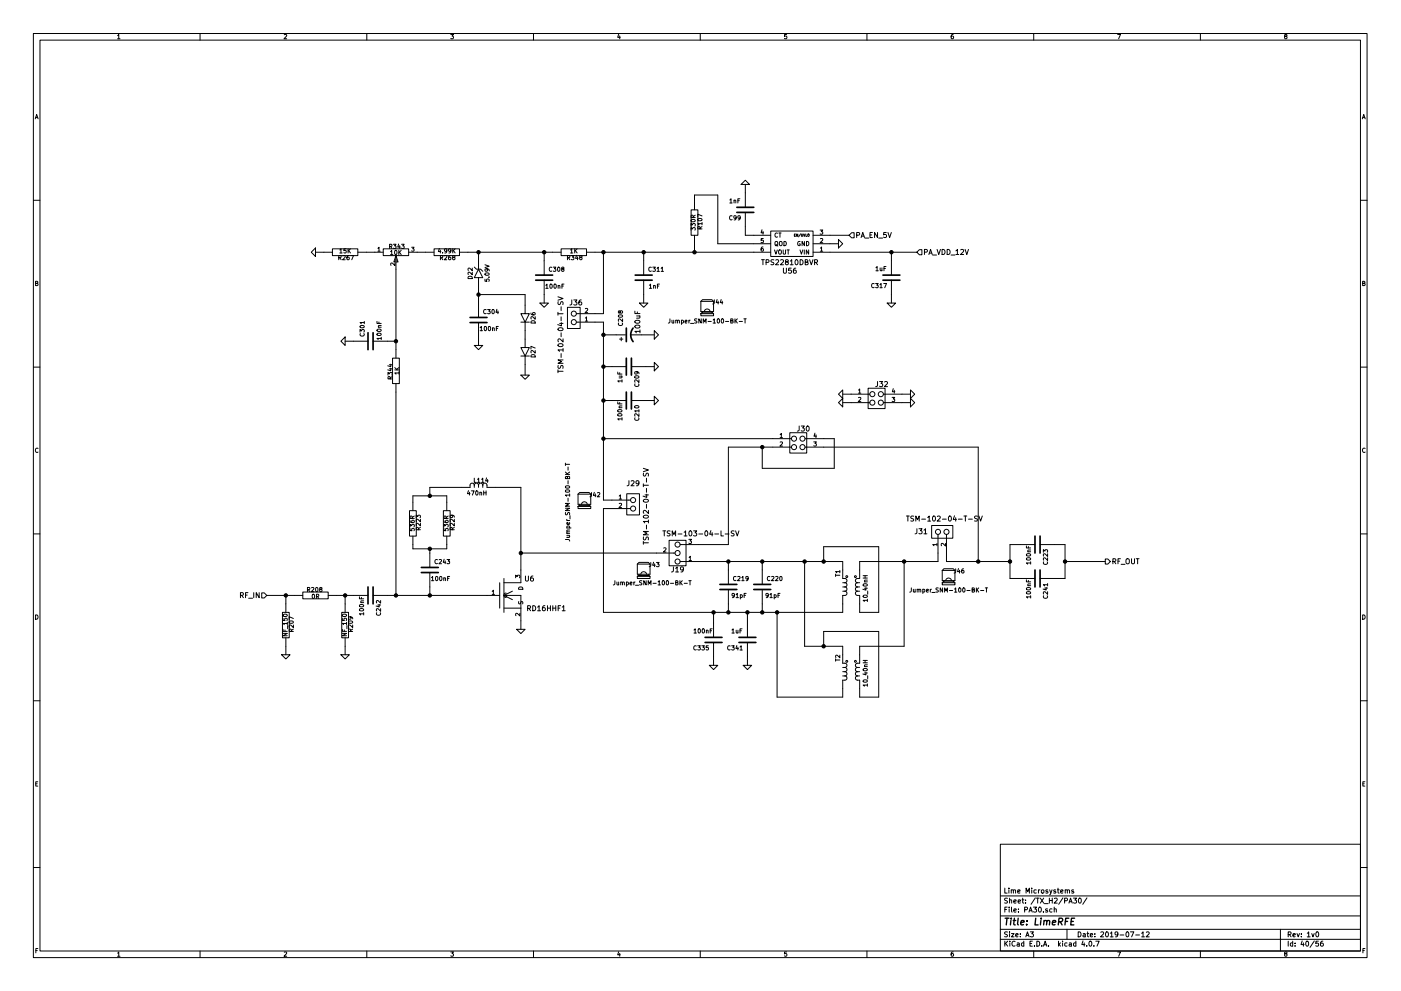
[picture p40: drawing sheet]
<svg xmlns="http://www.w3.org/2000/svg" width="420mm" height="297mm" viewBox="0 0 420 297" stroke-linecap="round" stroke-linejoin="round" font-family="sans-serif">
<g fill="none" stroke="#000" stroke-width=".3">
<path d="M10 10h400v277h-400zM12 12h396v273.1h-396zM35.3 10.7l.3-.4v1.3M35.3 11.6h.7M60 10v2M85.2 10.4l.5-.1 .3 .4-.8 .9h.8M110 10v2M135.2 10.3h.8l-.4 .5 .4 .3-.1 .4h-.7M160 10v2M185.5 10.2l-.3 1h.8M185.9 10.8v.8M210 10v2"/>
<path d="M235.9 10.3h-.6v.6h.6l.1 .5-.3 .2-.4-.1M260 10v2M285.9 10.3l-.6 .3-.1 .8 .3 .2 .4-.1v-.6l-.4-.1-.3 .3M310 10v2M335.2 10.3h.8l-.5 1.3M360 10v2M385.5 10.9l-.3-.3 .3-.3 .4 .1v.4a.5 .5 0 0 0-.5 .2 .5 .5 0 0 0 0 .5l.3 .1 .3-.2-.3-.5M10.6 35.6l.4-1.3 .4 1.3M10.7 35.2h.6M408.6 35.6l.4-1.3 .4 1.3M408.7 35.2h.6M218.9 59.9l.3-.3v1.2"/>
<path d="M220.1 60v.8M221.9 59.6h-.6v1.2M222.2 55.3l1.3-1.3 1.3 1.3zM223.5 55.3v6.8M10 60h2M93.3 75.6l1.3-1.3v2.6zM94.6 75.6h5.1M99.7 74.6h7.6v2h-7.6zM101.6 77.3l.6-.1 .1-.5-.7-.1v1.3M101.9 74.9l.4-.3v1.2M101.9 77.3l.4 .6M101.9 75.8h.7"/>
<path d="M102.8 76.7l.5-.1 .2 .3-.8 1h.8M103.8 74.6h-.6l-.1 .5h.7v.6h-.7M104.4 74.6v1.2M104.6 75.1l.5 .7M104.6 76.6l-.5 .3-.1 .7 .3 .3 .4-.2-.1-.6h-.3l-.3 .2M105.1 74.6l-.7 .7M105.2 76.6h.8l-.5 1.3M107.3 75.6h7.6M113.3 74.4l.4-.3v1.2M113.3 75.3h.7M114.9 74.6h7.7v2h-7.7zM116.8 73.9l.6-.1 .1-.5-.7-.1v1.3"/>
<path d="M117.1 75.4l.4-.4v1.3M117.1 76.3h.7M117.1 73.9l.5 .6M118 73.2h.8l-.5 .5 .4 .1v.6h-.7M118.4 78.8v.8l-.9-.8-.3 .3 .1 .4M118.4 75.1l.2-.1a.61 .61 0 0 1 .5 .7 .61 .61 0 0 1-.6 .5zM118.7 76.6l.7 1.9h-1.3zM118.7 76.9v30.5M119.6 73.1l-.3 1h.7M119.6 75v1.3M119.8 75.6l.5 .7M119.9 73.6v.9"/>
<path d="M120.3 75l-.7 .8M120.4 73.2h.8l-.4 .5 .4 .1v.6h-.8M122.6 75.6h7.6M123.4 74.1h.8l-.4 .5 .3 .1v.5h-.7M130.2 74.6h7.6v2h-7.6zM131.7 74.5l-.2 .9h.7M132.1 75v.8M132.1 77.3l.6-.1v-.5l-.6-.1v1.3M132.4 77.3l.4 .6M132.7 75.7v.1M133.3 76.7l.5-.1 .2 .3-.8 1h.8M134 75.1l-.2 .2h-.4l-.1-.6 .5-.1 .2 .2v.7l-.6 .3"/>
<path d="M135.1 76.6l-.5 .3-.1 .7 .2 .3 .5-.2-.1-.6h-.4l-.2 .2M135.2 75.1l-.2 .2h-.4v-.6l.4-.1 .2 .2v.7l-.6 .3M135.8 74.6v1.2M136 77.1l-.3-.2 .3-.3 .4 .1v.3a.52 .52 0 0 0-.6 .2 .52 .52 0 0 0 0 .5h.6l-.2-.6M136 75.1l.5 .7M136.5 74.6l-.7 .7M137.8 75.6h30.5M143.5 75.6v5.1M145.4 79.4l1.3 .4-1.3 .4M163.2 75.6v6.9M168.3 74.6h7.6v2h-7.6zM170.2 77.3l.6-.1v-.5l-.6-.1v1.3"/>
<path d="M170.5 77.3l.4 .6M171.1 74.9l.3-.3v1.2M171.1 75.8h.7M171.3 76.6h.8l-.4 .5 .4 .1v.5h-.8M172.4 74.6v1.2M172.5 75.1l.6 .7M172.9 76.5l-.3 .9h.8M173.1 74.6l-.7 .7M173.2 77v.9M174.1 77.1l-.3-.2 .3-.3 .4 .1v.3a.52 .52 0 0 0-.6 .2 .52 .52 0 0 0 0 .5h.6l-.2-.6M175.9 75.6h55.2M181 75.6v18.4h-8.2"/>
<path d="M193 75.6v6.9M207.2 69v-.8l.5 .4 .1-.3h.6v.7M207.2 67.8v-.8l.5 .4 .1-.4h.6v.8M207.3 62.9h2v7.6h-2zM207.3 65.9a.76 .76 0 0 1 1.2 .3 .66 .66 0 0 1-.7 .3 .66 .66 0 0 1-.5-.6zM207.9 65.2l-.1-.6h-.5l-.1 .6h1.3M208.3 62.9v-4.4h7v14.6h15.8M208.3 70.5v5.1M208.5 64.5l-.6 .4M209.3 65.6a.76 .76 0 0 1 1.2 .3 .66 .66 0 0 1-.7 .3 .66 .66 0 0 1-.5-.6zM209.9 68.6v-.6h-.5l-.1 .6h1.2M210.5 67h-1.2l.3 .4"/>
<path d="M210.5 64.7l-1.2-.5v.8M210.5 67.9l-.6 .4M210.5 66.7v.7M218.9 60.8h.7M219.6 64.8a.56 .56 0 0 0-.8 .5 .56 .56 0 0 0 .8 .5M220.1 60.1h.5l.1 .7M220.8 65.2l-.3 .2h-.3l-.1-.6 .4-.1 .3 .2-.1 .7-.5 .3M221.3 60.2h.4M222 65.2l-.2 .2h-.4l-.1-.6 .5-.1 .2 .2-.1 .7-.5 .3M223.5 63.7v6.8h7.6M228.4 77.8h.8M228.5 68.9l-.3 .9h.8"/>
<path d="M228.8 77.8v1.6M228.8 74l-.5 .3-.1 .7 .3 .3 .4-.1-.1-.6-.3-.1-.3 .2M228.8 69.4v.8M228.9 71.5h-.6l-.1 .6h.7v.5h-.7M229.7 78.6h.8l.1-.6-.9-.2v1.6M231.1 69.3h12.7v7.6h-12.7zM232.1 77.9l-.8 .1a.63 .63 0 0 0 .7 .8l-.1 .5h-.7M232.3 74.9l.4 1.3 .4-1.3M232.5 72.6l.2-.2 .5 .2v.6l-.3 .4-.4-.2zM232.6 73.3l.7 .4M232.6 78l.6-.2 .3 .5-.9 1.1h.9M233.2 69.9a.56 .56 0 0 0-.8 .6 .56 .56 0 0 0 .8 .5"/>
<path d="M233.6 75.1l.2-.2 .5 .2v.7l-.3 .4-.4-.2zM233.6 69.8h.7M233.8 72.6l.2-.2 .5 .2 .1 .6-.3 .4-.5-.2zM233.9 69.8v1.3M234.1 78l.6-.2 .3 .5-1 1.1h1M234.9 74.9v1l.2 .3 .5-.3v-1M235.1 72.4a.64 .64 0 0 1 .7 .6 .64 .64 0 0 1-.7 .6zM235.8 78.5l-.3-.3 .1-.2 .7-.1v.4l-.8 .5 .3 .6 .6-.3-.3-.6M236 74.9h.7M236.4 74.9v1.3M237 78.3l.4-.5v1.6M237 79.4h.9"/>
<path d="M238.2 70.5h.3M238.6 70.1h-.4v.8h.4M238.6 78l.2-.2a.74 .74 0 0 1 .6 .8 .74 .74 0 0 1-.7 .7l-.3-.5zM239.3 70.1v.8l-.4-.8v.8M239.9 74.9l.4 1.3 .5-1.3M239.9 72.4a.57 .57 0 0 0-.7 .6 .57 .57 0 0 0 .8 .5v-.4h-.2M240 77.8a.77 .77 0 0 1 .8 .8 .77 .77 0 0 1-.8 .8zM240.1 70.1l-.6 .9M240.3 70.1l.2 .8 .2-.2v-.6M241 70.1l.2 .8 .2-.8M241.2 74.9v1.3M241.2 72.4v1.2l-.7-1.2v1.2"/>
<path d="M241.5 78.6l.6-.1 .1-.5-.7-.2v1.6h.6l.3-.5-.4-.3M241.7 70.1v.8h.3M241.9 72.4a.64 .64 0 0 1 .7 .6 .64 .64 0 0 1-.7 .6zM242.5 74.9v1.3l-.7-1.3v1.3M242.8 77.8l.5 1.6 .5-1.6M243.8 75.6h31.2M243.8 73.1h7.7M243.8 70.5h10.8M244.3 78.6h.7l.1-.6-.8-.2v1.6M244.7 78.6l.5 .8M245.9 68.9h.8l-.4 .5 .4 .1v.6h-.8M246 74.4l.4-.4v1.3"/>
<path d="M246 71.6l.5-.1 .2 .3-.8 1h.8M246 75.3h.7M251.5 71.8l1.2 1.3-1.2 1.2zM255.4 69.8h.8v1.5h-.8l-.8-.8zM256.9 70.5l.8-.1v-.6l-.8-.1v1.5M258.2 71.2l.5-1.5 .6 1.5M258.4 70.8h.7M259.4 71.4h1.2M260.9 70.4h.5M261.6 69.7h-.7v1.5h.7M263.2 69.7v1.5l-.9-1.5v1.5M263.5 71.4h1.2"/>
<path d="M265.7 79.9h-.6v1.3M265.8 69.7h-.8v.7l.7-.1 .2 .6-.3 .3-.6-.1M266.3 69.7l.5 1.5 .5-1.5M267.3 75.6v6.9M275 75.6l.7-.8h.8v1.6h-.8zM277.2 75.6l.8-.1 .1-.6-.9-.1v1.5M278.6 76.3l.5-1.5 .5 1.5M278.7 75.9h.7M279.7 76.4h1.2M281 74.8l.5 1.5 .5-1.5M282.5 74.8a.77 .77 0 0 1 .9 .7 .77 .77 0 0 1-.9 .8zM284 74.8a.77 .77 0 0 1 .9 .7 .77 .77 0 0 1-.9 .8z"/>
<path d="M285.2 76.4h1.2M286.7 75.2l.4-.4v1.5M286.7 76.3h.9M288.1 74.9l.6-.1 .3 .4-.9 1.1h.9M289.4 74.8l.5 1.5 .5-1.5M408 60h2M10.7 84.9l.5-.1 .1-.4-.6-.1v1.3h.5l.2-.4-.3-.3M108 99.6v-.8l.5 .4 .1-.4h.5v.8M108 97.7a.76 .76 0 0 1 1.2 .3 .66 .66 0 0 1-.7 .3 .66 .66 0 0 1-.5-.6zM108.1 100a.56 .56 0 0 0 .5 .8 .56 .56 0 0 0 .5-.8M109.2 96.7h-1.2l.3 .3M109.2 96.3v.7"/>
<path d="M113.1 96.3v.6h1.2M113.1 98.8a.76 .76 0 0 1 1.2 .3 .66 .66 0 0 1-.7 .3 .66 .66 0 0 1-.5-.6zM113.5 98.1h.8M113.6 96.5v.4M114.3 97.5l-.8 .1 .1 .5M140.4 83a.69 .69 0 0 1 .8-.2 .69 .69 0 0 1 .4 .7h-1.2zM141.6 81.6v.8l-.9-.8-.3 .2 .1 .5M141.6 80.4v.7l-.9-.7-.3 .2 .1 .5M142.2 80l.7 .7h.6M143.5 80.7h.6l.7 .6M143.5 80.7l1.3 2.5h-2.6zM143.5 83.2v12"/>
<path d="M143.5 96.7v6.8M143.5 88.3h14v5.7M144 98.2l.3-.3v1.2M144 99.1h.7M145.3 98l.2-.1a.61 .61 0 0 1 .5 .6 .61 .61 0 0 1-.6 .5zM145.4 83.7v.6h.6v-.6h.6v.6M145.5 82a.76 .76 0 0 1 1.2 .2 .66 .66 0 0 1-.7 .3 .66 .66 0 0 1-.5-.5zM145.8 92.9a.56 .56 0 0 0-.8 .5 .56 .56 0 0 0 .8 .5M146 80.6l.2 .2v.4h-.7l-.1-.4 .3-.2h.7l.3 .6M146.2 92.8h.8l-.4 .5 .4 .1v.5h-.8M146.5 98l.2-.1a.61 .61 0 0 1 .5 .6 .61 .61 0 0 1-.6 .5zM146.6 83.1h.1"/>
<path d="M147.6 92.9l.2-.1a.61 .61 0 0 1 .5 .6 .61 .61 0 0 1-.6 .6zM147.7 98.4l.5-.1v.8M147.7 98.3v.8M148.8 98.4h.5M149 92.7l-.3 .9h.8M149.3 93.2v.8M149.5 97.9h-.7v1.2M156.2 96.6h1.3zM156.2 94h2.5l-1.2 2.6zM157.5 96.6h1.2zM157.5 96.6v7.6M159.2 93.8l.3 .5 .7 .1 .3-.2-.1-.5-.6 .1-.1 .4 .2 .2"/>
<path d="M159.3 96.4a.69 .69 0 0 1 .8-.2 .69 .69 0 0 1 .4 .6h-1.3zM160.5 94.9v.8l-.9-.8-.4 .2 .1 .5M161.9 90.8h2.6l-1.3 1.3zM163.2 84v6.8M163.7 85.5l.3-.3v1.2M163.7 86.4h.7M165 85.3l.2-.1a.61 .61 0 0 1 .4 .6 .61 .61 0 0 1-.5 .5zM165.5 80.2a.56 .56 0 0 0-.8 .5 .56 .56 0 0 0 .8 .5M165.9 80.1h.8l-.4 .5 .3 .1v.5h-.7M166.2 85.3l.2-.1a.61 .61 0 0 1 .5 .6 .61 .61 0 0 1-.6 .5zM167.3 80.2l.2-.1a.61 .61 0 0 1 .5 .6 .61 .61 0 0 1-.6 .6zM167.3 89l1.6 .5-1.6 .5"/>
<path d="M167.3 94h1.6M167.3 93.6v.9M167.4 85.7l.5-.1v.8M167.4 85.6v.8M167.4 98.5a.73 .73 0 0 1 .9-.4 .73 .73 0 0 1 .5 .8 .74 .74 0 0 1-.9 .3 .74 .74 0 0 1-.5-.7zM167.4 90.4l.1 .8a.63 .63 0 0 0 .8-.7l.5 .1v.7M167.8 96.9h1.1M168.3 91.9v1.2M168.3 95v1.2M168.3 99.8v1.1M168.4 96.7v1l-1.1-.4M168.5 85.7h.5"/>
<path d="M168.7 80.6l-.3-.2 .3-.3 .4 .1v.3a.52 .52 0 0 0-.6 .1 .52 .52 0 0 0 0 .6h.6l-.2-.6M169.1 85.2h-.6v1.2M170.2 92.1h3.8v6.4h-3.8zM171.5 89.9l-.1 1.3-.5 .2M172.1 89.9h.9l-.5 .6 .5 .3-.1 .5-.2 .1-.6-.1M172.8 96.6h8.2v53.3h8.1M174.3 89.9l-.6 .4-.1 .8 .3 .3 .5-.1-.1-.7-.4-.1-.3 .3M175.5 95.3l.4-.3v1.3M175.5 92.5l.5-.1 .3 .4-.8 .9h.8M175.5 96.3h.8M185.5 94.6a.76 .76 0 0 1 1.2 .2 .66 .66 0 0 1-.7 .3 .66 .66 0 0 1-.5-.5zM185.5 96.8a.56 .56 0 0 0 .6 .8 .56 .56 0 0 0 .5-.8"/>
<path d="M186 93.4l.6-.2v.6a.52 .52 0 0 1-.6 0 .52 .52 0 0 1-.1-.6h-.4l-.1 .4 .3 .3 .3-.3M186.7 95.6v.8l-.9-.8-.4 .2 .1 .5M190.4 93.3v.7h1.5M190.5 97.7a.73 .73 0 0 1 .8-.4 .73 .73 0 0 1 .5 .8 .74 .74 0 0 1-.8 .3 .74 .74 0 0 1-.5-.7zM190.5 96.2a.73 .73 0 0 1 .8-.3 .73 .73 0 0 1 .5 .8 .74 .74 0 0 1-.8 .3 .74 .74 0 0 1-.5-.8zM190.9 94.7h1M191.1 93.5v.5M191.8 90.8h2.5l-1.3 1.3zM191.8 94.7v.6l-.9 .1M191.9 99.3h-1.5l.4 .5M191.9 98.9v.9M193 84v6.8"/>
<path d="M194.7 85.5l.4-.3v1.2M194.7 86.4h.8M195.3 80.2a.56 .56 0 0 0-.7 .5 .56 .56 0 0 0 .7 .5M195.8 80.1h.7l-.4 .5 .4 .1v.5h-.7M196 85.7l.5-.1v.8M196 85.6v.8M196.2 99.1l1.3 1.3-1.3 1.2zM197.1 80.4l.3-.3v1.2M197.1 81.3h.7M197.2 85.7h.4M197.8 85.2h-.6v1.2M198.3 80.4l.3-.3v1.2"/>
<path d="M198.3 81.3h.7M200.9 95.6v1l-.5 .2M201.5 96l.1 .8 .5-.1M202.1 96v.8M202.7 96.1l.4-.1 .1 .8M202.7 96v.8M203.2 96.2l.5-.2 .1 .8M204.4 96h.3l.3 .2-.1 .6h-.5M204.4 96v1.2M205.5 96.4l.5-.1v-.3l-.5 .2v.6h.5M206.6 96v.8M207 96l-.4 .2"/>
<path d="M207.1 96.9h1M209 95.6h-.6v.4a.54 .54 0 0 1 .6 .7l-.7 .1M210.2 90.3h3.8v3.1h-3.8zM210.2 90.3l.5-.5h2.8l.5 .5M210.2 94h3.8v.7h-3.8zM210.3 95.6v1.2l-.7-1.2v1.2M210.6 93.6l-.4 .4M210.7 93.4l-.1 .4h3l-.1-.4M210.9 96.8v-1.2l.4 .9 .4-.9v1.2M211.2 93.4v-.1a.89 .89 0 0 1 .9-.7 .89 .89 0 0 1 .9 .8M212.3 96.4h1M213.6 93.6l.4 .4"/>
<path d="M213.9 95.9l.3-.3v1.2M213.9 96.8h.7M214.2 89.9v1l-.5 .2M215.1 89.8l-.3 .9h.7M215.2 95.7l.2-.1a.61 .61 0 0 1 .4 .6 .61 .61 0 0 1-.5 .6zM215.4 90.3v.8M216.3 89.8l-.3 .9h.8M216.4 95.7l.2-.1a.61 .61 0 0 1 .4 .6 .61 .61 0 0 1-.5 .6zM216.6 90.3v.8M217.6 96.4h.9M219.2 96.2l.6-.2v-.3l-.6-.1v1.2h.4l.3-.4-.3-.2M220.4 95.6v1.2"/>
<path d="M220.6 96.1l.5 .7M221.1 95.6l-.7 .7M221.7 96.4h1M223.1 95.6h.7M223.4 95.6v1.2M234.9 80.4v1.2l.4 .3 .5-.3v-1.2M237.3 80.4h-.7l-.1 .7 .7-.1 .2 .6-.3 .3-.6-.2M238.7 80.4l-.7 .3-.1 .9 .3 .3 .5-.2v-.7h-.5l-.3 .2M262.2 85.1a.56 .56 0 0 0-.8 .5 .56 .56 0 0 0 .8 .5M262.6 85h.8l-.5 .5 .4 .1v.5h-.7M262.7 80.2l.3-.3v1.3M262.7 81.2h.7"/>
<path d="M263.9 85.3l.3-.3v1.2M263.9 86.2h.7M264 80.3v.8l.5-.1M264.5 80.3v.9M265 85h.9l-.6 1.2M265.1 80.5h.4M266.1 90.8h2.5l-1.3 1.3zM267.3 84v6.8M408.7 84.9l.5-.1 .1-.4-.6-.1v1.3h.5l.2-.4-.3-.3M10 110h2M102.2 102.3l1.3-1.3v2.5zM103.5 102.3h6.9"/>
<path d="M111.9 102.3h6.8M113.1 100a.76 .76 0 0 1 1.2 .3 .66 .66 0 0 1-.7 .3 .66 .66 0 0 1-.5-.6zM114.3 101.4h-1.2l.3 .4M114.3 101.1v.7M116.4 112.4v-.8l.4 .5 .1-.4h.6v.7M116.8 110.6h.8M116.8 109.3h.8M117 113.6l-.1-.6-.4-.1-.1 .7h1.2M117.2 110.4v.7l-.9-.2M117.2 109.2v.7l-.9-.3M117.6 112.9l-.6 .4M117.7 107.4h2.1v7.6h-2.1z"/>
<path d="M118.4 110.9h1.3M118.4 110.2l.7 .7M118.7 115v63.5M119.7 111.8h-1.3l.3 .4M119.7 111.4v.8M119.7 110.2l-.8 .5M142.2 103.5h2.6l-1.3 1.3zM156.2 106.7h1.3zM156.2 112.4h2.5l-1.2 1.3zM156.2 104.2h2.5l-1.2 2.5zM157.5 106.7h1.2zM157.5 106.7v5.7"/>
<path d="M159.3 106.5a.69 .69 0 0 1 .8-.2 .69 .69 0 0 1 .4 .7h-1.3zM160.5 105.1v.8l-.9-.8-.4 .2 .1 .5M160.5 104.3l-1.3-.5v.8M167.3 110.9v.8M167.3 111.3h1.6M167.4 109.5l.1 .8a.63 .63 0 0 0 .8-.7l.5 .1v.7M167.4 103.2a.73 .73 0 0 1 .9-.3 .73 .73 0 0 1 .5 .8 .74 .74 0 0 1-.9 .3 .74 .74 0 0 1-.5-.8zM168.3 106v1.1M168.9 107.9h-1.6l1.1 .5-1.1 .5h1.6M168.9 104.9h-1.6l.5 .4M168.9 101.6v.9l-1.1-.9-.5 .3 .2 .5M168.9 104.5v.8"/>
<path d="M181 109.9h6.8M181 100.4h6.6M185.3 111.5v.6h1.2M185.7 112.7h.8M185.8 101.6h1M185.9 111.7v.4M186.3 101.1v1M186.4 112.7l.1 .5-.8 .1M186.5 114.2h-1.2l.3 .3M186.5 113.8v.7M189.1 100.4h7.1M189.4 109.9h6.8"/>
<path d="M190.4 112.8a.76 .76 0 0 1 1.2 .3 .66 .66 0 0 1-.7 .3 .66 .66 0 0 1-.5-.6zM190.4 115.1a.56 .56 0 0 0 .6 .7 .56 .56 0 0 0 .5-.7M190.9 111.4l.2 .2v.4l-.7 .1-.1-.5 .3-.2 .7 .1 .3 .5M191.6 113.9v.7l-.9-.7-.4 .2 .1 .5M196.2 108.6l1.3 1.3-1.3 1.3zM196.2 118.8l1.3 1.3-1.3 1.2zM251.5 118.1l1.2-1.2v2.5zM252.7 118.1h8.2M257.5 116.9l.3-.3v1.2M257.5 119.2l.4-.1 .3 .4-.8 .9h.8M257.5 117.8h.7M260.3 116.4h5.1v6.1h-5.1z"/>
<path d="M263.2 114.4l-.1 1.3-.5 .2M263.8 114.4h.9l-.5 .5 .5 .3-.1 .5-.2 .2-.6-.2M264.9 118.1h8.1M265.3 114.5l.6-.1 .3 .4-1 1.1h1M267.5 119.1h.8l-.4 .5 .4 .1v.6h-.8M267.9 116.5l-.3 .9h.8M268.2 117v.8M273 116.9l1.3 1.2-1.3 1.3zM273 119.4l1.3 1.3-1.3 1.3zM408 110h2M11.4 134.4a.58 .58 0 0 0-.8 .6 .58 .58 0 0 0 .8 .5M169.6 138.8v.7"/>
<path d="M169.6 139.2h1.2M170.4 140v.9M181 120.1h6.8M181 131.5h56.4M185.3 120.5v.6h1.2M185.3 124.2a.76 .76 0 0 1 1.2 .2 .66 .66 0 0 1-.7 .3 .66 .66 0 0 1-.5-.5zM185.3 122.9a.76 .76 0 0 1 1.2 .3 .66 .66 0 0 1-.7 .3 .66 .66 0 0 1-.5-.6zM185.7 122.2h.8M185.9 120.6v.5M186.5 125.6h-1.2l.3 .3M186.5 121.7h-.7v.5M186.5 125.2v.7"/>
<path d="M189.4 120.1h6.8M190.4 121.8a.76 .76 0 0 1 1.2 .2 .66 .66 0 0 1-.7 .3 .66 .66 0 0 1-.5-.5zM190.4 125.2a.56 .56 0 0 0 .6 .8 .56 .56 0 0 0 .5-.8M191.6 124v.8l-.9-.8-.4 .2 .1 .5M191.6 123.2h-1.3l.4 .3M191.6 122.8v.7M234 130.3l.3-.4v1.3M234 132.5l.4-.1 .3 .4-.8 .9h.8M234 131.2h.7M236.9 129.7h5v6.1h-5zM237.4 134h-19v29.2h-14.4M239.7 127.7l-.1 1.3-.5 .2"/>
<path d="M240.3 127.7h.9l-.5 .6 .5 .3-.1 .5-.2 .1-.6-.1M241.4 131.5h8.8v8.9h-21.6v-6.4M241.4 134h52v34.3M241.9 127.8l.3-.1a.74 .74 0 0 1 .5 .8 .74 .74 0 0 1-.7 .6l-.2-.5zM244 132.4h.8l-.4 .5 .4 .1v.6h-.8M244.4 129.8l-.3 .9h.8M244.7 130.3v.9M251.5 120.7l1.2-1.3v2.6zM252.7 120.7h8.2M264.9 120.7h8.1M409.4 134.4a.58 .58 0 0 0-.8 .6 .58 .58 0 0 0 .8 .5M122.8 153.1h2v7.6h-2z"/>
<path d="M123 158.4v.6l.6 .1v-.7h.5v.7M123 157.9v-.7l.5 .4 .1-.4h.5v.7M123 156.1l.3 .5 .7 .1 .3-.3-.2-.4-.6 .1v.3l.2 .3M123.6 155.4v-.6l-.5-.1-.1 .7h1.3M123.8 153.1v-4.5h10.2v4.5M124.3 154.7l-.7 .4M124.8 155.2v-.8l.5 .4 .1-.3h.6v.7M125.5 158.8l-.1-.6-.5-.1-.1 .7h1.3M126.1 156.9v.7l-.9-.7-.4 .2 .1 .5M126.1 155.6v.8l-.9-.8-.4 .3 .1 .4M126.1 158.1l-.6 .4M133 153.1h2v7.6h-2z"/>
<path d="M133.1 158.4v.6l.6 .1v-.7h.6v.7M133.1 157.9v-.7l.5 .4 .1-.4h.6v.7M133.1 156.1l.4 .5 .7 .1 .2-.3-.1-.4-.6 .1-.1 .3 .3 .3M133.8 155.4l-.1-.6-.5-.1-.1 .7h1.3M134.4 154.7l-.6 .4M135.5 154.4l.3 .2-.1 .4-.6 .1-.1-.5 .2-.2 .7 .1 .3 .5M135.6 158.8v-.6l-.5-.1-.1 .7h1.2M136.2 156.9v.7l-.9-.7-.3 .2 .1 .5M136.2 155.6v.8l-.9-.8-.3 .3 .1 .4M136.2 158.1l-.6 .4M140.5 147.1l-.3 .9h.8M140.8 147.5v.9"/>
<path d="M141.4 147.1h.8l-.5 1.3M142.2 145.5l-.1-.5-.6-.2-.5 .4v.9h-12.1v2.5M142.2 145.5l.2-.5 .4-.2 .5 .2 .2 .5M142.2 143.3v1.3h.6M142.2 145.5v.6M142.7 147.2l.2-.1a.61 .61 0 0 1 .5 .7 .61 .61 0 0 1-.6 .5zM143.2 143.7l.4-.4v1.3M143.2 144.6h.7M143.5 145.5l.2-.5 .3-.2 .6 .2 .2 .5M143.5 145.5v.6M143.9 147.7l.5-.1v.8M143.9 147.5v.9"/>
<path d="M144.4 143.7l.4-.4v1.3M144.4 144.6h.7M144.8 145.5l.2-.5 .5-.2 .5 .4v.9h10.2v28.6h-5.1M144.8 145.5v.6M145.1 147.1v1.3M145.1 147.7h.7M145.8 147.1v1.3M145.9 143.2l-.3 1h.8M146.2 143.7v.9M169.6 152.3h1.2l-1.2 .7h1.2M169.6 142.2h1.2M169.6 141.5l.7 .7"/>
<path d="M169.6 153.6v.6l.5 .1a.54 .54 0 0 1 .6-.6l.1 .6M169.6 147a.76 .76 0 0 1 1.2 .3 .66 .66 0 0 1-.7 .3 .66 .66 0 0 1-.5-.6zM169.6 145.8a.76 .76 0 0 1 1.2 .2 .66 .66 0 0 1-.7 .3 .66 .66 0 0 1-.5-.5zM170 155.7l.2 .3M170 160h.8M170 158.3h1.2M170 156h.8M170.1 158.3l-.1-.4 .2-.3 .6 .2v.5M170.2 143l.2-.2 .4 .2v.5h-1.2l.1-.6h.4l.1 .6M170.4 144.1v.9M170.4 149.3v1M170.8 156.6v.4l-.2 .2-.5-.1v-.5h.2l.1 .6"/>
<path d="M170.8 159.4l-.7 .1v.5M170.8 158.9h-.7l.1 .5M170.8 150.9h-1.2l.9 .4-.9 .4h1.2M170.8 148.4h-1.2l.3 .4M170.8 148v.8M170.8 141.5l-.7 .5M170.9 154.6v.9M173.4 148.1h3.8v3.1h-3.8zM173.4 148.1l.5-.5h2.8l.5 .5M173.4 151.8h3.8v.6h-3.8zM173.7 151.4l-.3 .4M173.9 151.2l-.2 .3h3.1l-.2-.3"/>
<path d="M174.4 151.2v-.1a.89 .89 0 0 1 .9-.7 .89 .89 0 0 1 .8 .8M176.8 151.4l.4 .4M177.4 147.6l-.1 1.1-.4 .2M178.2 147.6l-.2 .9h.7M178.5 148v.9M179.2 147.7l.5-.1 .2 .4-.8 .9h.8M185.7 148.7l.4-.4v1.3M185.7 151l.5-.1 .2 .3-.8 .9h.8M185.7 149.6h.7M188 148h3.8v6.3h-3.8zM188.6 144.1v1.3l-.5 .2M189.1 152.4h-8.1v31.2h71.7v-5.1l.9-.1 .4-.5-.2-.5-.4-.2"/>
<path d="M189.3 144.2l.6-.1 .3 .4-1 1.1h1M191.6 144.7l-.3 .3-.6-.3 .1-.5 .5-.1a.96 .96 0 0 1-.1 1.5h-.3M192.9 140.4l1.6 .5-1.6 .5M192.9 145v.9M192.9 145.5h1.6M193 141.8l.1 .8a.63 .63 0 0 0 .8-.7l.5 .1v.7M193.1 154.6a.72 .72 0 0 1 .8-.3 .72 .72 0 0 1 .5 .8 .74 .74 0 0 1-.9 .3 .74 .74 0 0 1-.5-.8zM193.1 149.8a.72 .72 0 0 1 .8-.2 .72 .72 0 0 1 .5 .7 .74 .74 0 0 1-.9 .3 .74 .74 0 0 1-.5-.7zM193.4 148.3h1.1M193.9 143.3v1.2M193.9 146.4v1.2M193.9 151.2v1.1"/>
<path d="M193.9 157.4v1.2M194 148.1v1l-1.1-.4M194.5 159.3h-1.6l1.1 .5-1.1 .5h1.6M194.5 156.3h-1.6l.5 .5M194.5 153v.9l-1.1-.9-.5 .3 .2 .6M194.5 155.9v.9M198.8 159.1h.8M199.2 159.1v1.5M201 159.2l-.8 .1a.63 .63 0 0 0 .7 .8l-.1 .5h-.7M205.2 159.5l.4-.4v1.5M206.8 159.3l.2-.2a.74 .74 0 0 1 .5 .8 .74 .74 0 0 1-.7 .7l-.2-.5zM208 159.1h.9l-.5 .6 .5 .3v.5l-.3 .1-.6-.1"/>
<path d="M211.5 159.3l.3-.2a.74 .74 0 0 1 .5 .8 .74 .74 0 0 1-.7 .7l-.2-.5zM213.2 159l-.4 1.1h1M213.6 159.6v1M216.2 159.1v1.5h.8M220.2 159.2l-.8 .1a.63 .63 0 0 0 .7 .8l-.1 .5h-.7M220.6 159.1l.5 1.5 .5-1.5M271.8 154.7h.9M272.3 154.7v1.5M274 154.7l-.8 .1a.63 .63 0 0 0 .7 .8v.5h-.8M274.7 156.2v-1.5l.5 1.1 .5-1.1v1.5M275 158.5l-.1 1.3-.5 .2M275.6 158.5h.9l-.5 .6 .5 .2v.6l-.3 .1-.6-.1"/>
<path d="M276.4 155.6h1.2M277.1 158.9l.4-.4v1.5M278.2 155.1l.5-.4v1.5M278.2 156.2h.9M279.4 157.5h6.3v3.8h-6.3zM279.8 154.8l.2-.1a.74 .74 0 0 1 .6 .8 .74 .74 0 0 1-.7 .6l-.2-.5zM281.1 154.8l.6-.1 .3 .4-.9 1.1h.9M282.6 155.6h1.2M284.6 154.8l.2-.1a.74 .74 0 0 1 .6 .8 .74 .74 0 0 1-.7 .6l-.3-.5zM286.3 154.6l-.4 1.1h.9M286.6 155.2v1M287.4 155.6h1.2"/>
<path d="M289.1 154.7h.8M289.5 154.7v1.5M290.4 155.6h1.2M293.1 154.7l-.8 .1a.63 .63 0 0 0 .8 .8l-.1 .5h-.7M293.6 154.7l.5 1.5 .5-1.5M10 160h2M72.1 178.4h.7l.1-.6-.8-.2v1.6M72.5 178.4l.5 .8M73.6 178.4h.5M74.4 177.6h-.8v1.6M74.6 179.3h1.1M76.1 177.6v1.6"/>
<path d="M77.7 177.6v1.6l-.9-1.6v1.6M78.5 177.7h.7l.8 .8-.8 .7h-.7zM80 178.5h10.8M85.7 178.5v5.1M90.8 177.5h7.6v2h-7.6zM92.2 176.7h.6l.1-.5-.7-.1v1.3M92.5 176.7l.4 .7M93.4 176.2l.5-.1 .2 .3-.8 1h.8M93.7 178.2l.2-.1a.61 .61 0 0 1 .5 .7 .61 .61 0 0 1-.6 .5zM94.7 176.2l.2-.1a.61 .61 0 0 1 .5 .6 .61 .61 0 0 1-.6 .6zM94.9 178.8l.6-.1 .1-.5-.7-.1v1.3M95.2 178.8l.4 .6"/>
<path d="M96.1 176.6l-.2-.2 .2-.3 .4 .1v.3a.52 .52 0 0 0-.5 .2 .52 .52 0 0 0-.1 .5h.6l-.2-.6M98.4 178.5h12M103.5 178.5v5.1M107.8 178.9v.6h1.3M108.4 179.1v.4M111.9 178.5h38M114.1 180v.8l-.9-.8-.3 .2 .1 .5M123.8 160.7v3.8h10.2v-3.8M128.9 164.5v5.6M128.9 171.6v6.9M129.4 173.1l.3-.3v1.3M129.4 174.1h.7"/>
<path d="M130.7 172.9l.2-.1a.61 .61 0 0 1 .4 .6 .61 .61 0 0 1-.5 .6zM131.2 167.8a.56 .56 0 0 0-.8 .5 .56 .56 0 0 0 .8 .5M131.7 167.8l.5-.1 .2 .4-.8 .9h.8M131.9 172.9l.2-.1a.61 .61 0 0 1 .5 .6 .61 .61 0 0 1-.6 .6zM133.1 173.3h.5v.8M133.1 173.2v.9M133.2 167.6l-.3 .9h.8M133.5 168.1v.9M134.1 167.7h.7l-.4 .5 .4 .1v.5h-.7M134.2 173.4h.5M134.8 172.8h-.6v1.3M147.6 177.3l.4-.4v1.3"/>
<path d="M147.6 178.2h.7M149.9 174.7v7.6M151.1 178.5h5.1v10.1M151.1 178.5l2.6 1.2M151.1 173.4v10.2M151.8 177.8a.57 .57 0 0 0-.7 .6 .57 .57 0 0 0 .8 .5v-.4h-.2M153.7 177.2l-2.6 1.3M154.6 173.2v-.8l.5 .4 .1-.3h.6v.7M155.6 176.2a.69 .69 0 0 1 .8-.2 .69 .69 0 0 1 .4 .6h-1.3zM156.2 165.8h46.2M157.6 172.7v1.2l.3 .3 .6-.3v-1.2M159.8 172.7l-.6 .3-.1 .9 .3 .3 .5-.2-.1-.7-.4-.1-.3 .3"/>
<path d="M169.6 161.7l1 .1 .2 .4M170 160.6h.8M170.7 160.6l.1 .4-.8 .1M184.4 174.1v1l-.5 .2M185 174.5l.1 .7h.4M185.5 174.5v.8M186.2 174.6l.4-.1 .1 .8M186.2 174.5v.8M186.7 174.6l.5-.1v.8M187.9 174.5h.3l.3 .2-.2 .5h-.4M187.9 174.5v1.2M189 174.9l.5-.1v-.3l-.5 .1v.6h.5"/>
<path d="M190.1 174.5v.8M190.4 174.5l-.3 .2M190.6 175.4h.9M191.1 169.1h3.8v3h-3.8zM191.1 169.1l.5-.5h2.8l.5 .5M191.1 172.8h3.8v.6h-3.8zM191.5 172.4l-.4 .4M191.6 172.1l-.1 .4h3.1l-.2-.4M192.2 172.1a.89 .89 0 0 1 .9-.7 .89 .89 0 0 1 .8 .7M192.5 174.1h-.6l-.1 .4a.54 .54 0 0 1 .7 .7h-.7M192.9 162.3v.8M192.9 162.7h1.6"/>
<path d="M193 160.9l.1 .9a.63 .63 0 0 0 .8-.8l.5 .1v.7M193.8 174.1v1.2l-.7-1.2v1.2M194.4 175.3v-1.2l.4 .8 .4-.8v1.2M194.6 172.4l.3 .4M195.2 168.6l-.1 1.1-.4 .2M195.8 174.8h1M196 168.5l-.3 .9h.8M196.3 169v.9M196.9 168.6h.8l-.5 .5 .4 .1v.5h-.7M197.4 174.4l.3-.3v1.2M197.4 175.3h.7M198.7 174.2l.2-.1a.61 .61 0 0 1 .4 .6 .61 .61 0 0 1-.5 .5z"/>
<path d="M199 164.3l.5-.1 .2 .4-.7 .9h.7M199.9 174.2l.2-.1a.61 .61 0 0 1 .4 .6 .61 .61 0 0 1-.5 .5zM200.7 162h5v7.6h-5zM201.1 174.8h.9M201.6 160.6v-1.5l.5 1.1 .5-1.1v1.5M202 169.9l-.1 1.3-.5 .2M202.6 170.3l.5-.4v1.5M202.6 171.4h.9M202.6 174.6l.7-.1v-.3l-.7-.1v1.2h.5l.3-.4-.3-.3M203.4 160.1h1.1M203.9 174.1v1.2M204 168.3h48.7v5.1h.9l.4 .5-.2 .6-.4 .2"/>
<path d="M204.1 174.6l.5 .7M204.6 174.1l-.7 .7M205 170.6l-.4 .3-.5-.3v-.5l.5-.2a.96 .96 0 0 1-.1 1.5h-.3M205.2 160.6h.8M205.2 174.8h.9M206.6 161.7h.8l-.5 .4 .4 .1v.6h-.7M206.6 174.1h.7M206.7 167.1l.3-.4v1.3M206.7 168h.7M206.9 174.1v1.2M209.6 160.1h1.1M214.4 160.1h1.1"/>
<path d="M217.5 160.1h1.1M218.4 168.3v6.9M218.4 176.7v6.9M220.2 178.4l-.2 .2h-.4v-.6l.4-.1 .2 .2v.7l-.6 .3M220.7 172.9a.56 .56 0 0 0-.7 .5 .56 .56 0 0 0 .7 .5M220.8 178.2l.3-.3v1.2M220.8 179.1h.7M221.2 172.9l.5-.1 .2 .3-.7 1h.7M222 178.3h.4l.2 .2-.1 .6h-.5M222 178.3v1.2M222.5 173.1l.3-.3v1.3M222.5 174.1h.7"/>
<path d="M223.2 178.4h.4M223.8 177.9h-.6v1.2M224.4 173.3l-.2 .3-.4-.1-.1-.6 .5-.1 .2 .2-.1 .7-.5 .4M228.6 168.3v6.9M228.6 176.7v6.9M230.4 178.4l-.2 .2h-.4l-.1-.6 .5-.1 .2 .2v.7l-.6 .3M230.9 172.9a.56 .56 0 0 0-.8 .5 .56 .56 0 0 0 .8 .5M230.9 178.2l.4-.3v1.2M230.9 179.1h.7M231.4 172.9l.5-.1 .2 .3-.8 1h.8M232.2 178.3h.3l.3 .2-.1 .6h-.5M232.2 178.3v1.2"/>
<path d="M232.6 172.9l.5-.1 .2 .3-.8 1h.8M233.3 178.4h.5M233.9 172.9l.2-.1a.61 .61 0 0 1 .5 .6 .61 .61 0 0 1-.6 .6zM233.9 177.9h-.6v1.2M241.3 168.3v25.4h11.4v5.1h.9l.4 .5-.2 .6-.4 .2M247 168.3v-4.4h16.5v19.7h-5.7v-5.1l-.9-.1-.4-.5 .2-.5 .5-.2M250.6 172.1v.7M250.6 172.4h1.3M251.9 171.3h-1.3l.4 .4M251.9 171v.7M252.7 177.2h.7M252.7 175.9h.7"/>
<path d="M252.7 174.7h.7M253.4 175.9l.4 .2 .2 .4-.2 .5-.4 .2M253.4 174.7l.4 .1 .2 .4-.2 .6-.4 .1M257.2 175.9l-.5 .2-.2 .4 .2 .5 .5 .2M257.2 174.7l-.5 .1-.2 .4 .2 .6 .5 .1M257.2 177.2h.6M257.2 175.9h.6M257.2 174.7h.6M258.9 173.3h1.2M258.9 172.6h1.2M258.9 175.1a.76 .76 0 0 1 1.2 .3 .66 .66 0 0 1-.7 .3 .66 .66 0 0 1-.5-.6zM259 178.5a.69 .69 0 0 1 1.1 .3 .66 .66 0 0 1-.7 .3 .66 .66 0 0 1-.5-.6z"/>
<path d="M259.3 176.3h.8M259.3 174.4h.8M259.4 172.6v.7M259.7 176.1v.8l-.9-.3M260.1 179.9h-1.2l.3 .4M260.1 173.9h-.8l.1 .5M260.1 179.6v.7M260.2 177.2v.9M271.1 168.3v25.4h-13.3v5.1h-.9l-.4 .5 .2 .6 .5 .2M273.3 176.2v1.1l-.5 .2M273.9 176.6l.1 .8h.4M274.4 176.6v.9"/>
<path d="M275.1 176.7h.4l.1 .8M275.1 176.6v.9M275.6 176.8l.5-.1v.8M276.8 176.7l.3-.1 .3 .3-.2 .5h-.4M276.8 176.6v1.3M277.1 160h.9M277.9 177l.5-.1v-.2l-.5 .1v.6h.5M279 176.6v.9M279.3 176.6l-.3 .3M279.5 177.6h.9M281 163.2h-1.3l.4 .4M281 162.9v.7"/>
<path d="M281.3 160.2v8.1h-23.5v5.1h-.9l-.4 .5 .2 .6 .5 .2M281.4 176.3h-.6l-.1 .4a.54 .54 0 0 1 .7 .7h-.7M282.6 171h3.8v3h-3.8zM282.6 171l.5-.5h2.8l.5 .5M282.6 174.7h3.8v.6h-3.8zM282.7 176.2v1.3l-.7-1.3v1.3M283 174.3l-.4 .4M283.1 174l-.1 .4h3l-.1-.4M283.3 177.5v-1.3l.4 .9 .4-.9v1.3M283.5 162.9v.8l-.9-.8-.3 .2 .1 .5M283.6 174a.89 .89 0 0 1 .9-.7 .89 .89 0 0 1 .9 .7M283.8 160.2v8.1h19.1"/>
<path d="M284.7 177h1M286 174.3l.4 .4M286.3 176.6l.3-.4v1.3M286.3 177.5h.7M286.6 170.5v1.1l-.5 .2M287.5 170.4l-.3 .9h.7M287.6 176.3l.2-.1a.61 .61 0 0 1 .4 .7 .61 .61 0 0 1-.5 .5zM287.8 170.9v.9M288.8 176.3l.2-.1a.61 .61 0 0 1 .4 .7 .61 .61 0 0 1-.5 .5zM289 170.5l-.6 .3v.7l.2 .3 .5-.2-.1-.6h-.4l-.2 .2M290 177h.9M291.5 176.8l.7-.1v-.4l-.7-.1v1.3h.5l.3-.5-.3-.2"/>
<path d="M292.8 176.2v1.3M293 176.7l.5 .8M293.5 176.2l-.7 .7M294.1 177h.9M295.5 176.2h.7M295.8 176.2v1.3M307.8 163.6v.6h1.3M307.8 173.8v.6h1.3M307.9 167.3a.76 .76 0 0 1 1.2 .3 .66 .66 0 0 1-.7 .3 .66 .66 0 0 1-.5-.6zM307.9 166.1a.76 .76 0 0 1 1.2 .3 .66 .66 0 0 1-.7 .3 .66 .66 0 0 1-.5-.6zM307.9 177.5a.76 .76 0 0 1 1.2 .3 .66 .66 0 0 1-.7 .3 .66 .66 0 0 1-.5-.6zM307.9 176.3a.76 .76 0 0 1 1.2 .2 .66 .66 0 0 1-.7 .3 .66 .66 0 0 1-.5-.5z"/>
<path d="M308.2 165.4h.9M308.2 175.6h.9M308.4 163.8v.4M308.4 174v.4M309.1 168.7h-1.3l.4 .4M309.1 164.9h-.8l.1 .5M309.1 178.9h-1.3l.4 .4M309.1 175l-.8 .1 .1 .5M309.1 168.4v.7M309.1 178.5v.8M310.4 163.2h-7.5v10.2h7.5M311.9 163.2h7.5v10.2h-7.5"/>
<path d="M312.9 165.5v-.7l.5 .4 .1-.4h.5v.7M313 168.4a.56 .56 0 0 0 .5 .8 .56 .56 0 0 0 .5-.8M313 178.6a.56 .56 0 0 0 .5 .7 .56 .56 0 0 0 .5-.7M313.3 176.3h.9M313.7 176.1v.7l-.9-.2M314.2 167.2v.8l-.9-.8-.4 .2 .1 .5M314.2 166v.8l-.9-.8-.4 .2 .1 .5M314.2 177.4v.7l-.9-.7-.4 .2 .1 .5M314.2 175.3h-1.3l.4 .3M314.2 174.9v.7M319.4 168.3h12.1M331.5 167.5h.7l.8 .8-.8 .8h-.7z"/>
<path d="M333.8 168.3l.7-.1 .1-.6-.8-.1v1.5M334.1 168.3l.5 .7M335.3 168.2h.5M336 167.5h-.7v1.5M336.2 169.1h1.2M337.7 167.7l.3-.2 .6 .2-.1 1.2-.8-.1zM339.3 167.5v1.2l.3 .3 .6-.3v-1.2M340.7 167.5h.9M341.2 167.5v1.5M408 160h2M10.7 184.3a.65 .65 0 0 1 .7 .7 .65 .65 0 0 1-.7 .6zM84.5 196.3h2.5l-1.3 1.2z"/>
<path d="M84.7 183.6h2v7.6h-2zM84.9 189.9h1.3l-1.3 .7h1.3M84.9 188.6v.6h1.3M84.9 185.4v.6h.6v-.6h.5v.6M84.9 184.3a.76 .76 0 0 1 1.3 .2 .66 .66 0 0 1-.7 .3 .66 .66 0 0 1-.6-.5zM85.5 188.8v.4M85.7 191.2v5.1M86.2 186.9h-1.3l.3 .3M86.2 186.5v.7M86.3 187.5v1M86.8 186.3a.76 .76 0 0 1 1.2 .2 .66 .66 0 0 1-.7 .4 .66 .66 0 0 1-.5-.6zM87.4 189.3l-.1-.6-.5-.1-.1 .7h1.3"/>
<path d="M88 187.3v.8l-.9-.8-.4 .3 .1 .4M88 185.4l-1.3-.6v.9M88 188.6l-.6 .4M102.2 196.3h2.6l-1.3 1.2zM102.5 183.6h2v7.6h-2zM102.7 189.9h1.2l-1.2 .7h1.2M102.7 188.6v.6h1.2M102.7 185.4v.6h.6v-.6h.5v.6M102.7 184.3a.76 .76 0 0 1 1.2 .2 .66 .66 0 0 1-.7 .3 .66 .66 0 0 1-.5-.5zM103.3 188.8v.4M103.5 191.2v5.1M103.9 186.9h-1.2l.3 .3"/>
<path d="M103.9 186.5v.7M104 187.5v1M104.5 186.3a.76 .76 0 0 1 1.3 .2 .66 .66 0 0 1-.7 .4 .66 .66 0 0 1-.6-.6zM105 184.9l.3 .2-.1 .4-.6 .1-.1-.5 .2-.2h.8l.3 .6M105.2 189.3l-.1-.6-.5-.1-.1 .7h1.3M105.8 187.3v.8l-.9-.8-.4 .3 .1 .4M105.8 188.6l-.6 .4M107.8 182.6a.76 .76 0 0 1 1.3 .2 .66 .66 0 0 1-.7 .3 .66 .66 0 0 1-.6-.5zM107.8 181.4a.76 .76 0 0 1 1.3 .2 .66 .66 0 0 1-.7 .3 .66 .66 0 0 1-.6-.5zM108.2 180.6h.9M109.1 184h-1.3l.4 .3M109.1 180.1h-.8v.5"/>
<path d="M109.1 183.6v.7M113 183.7a.56 .56 0 0 0 .5 .7 .56 .56 0 0 0 .5-.7M113.3 181.3h.8M113.7 181.2v.7l-.9-.3M114.1 182.4v.8l-.9-.8-.3 .3 .1 .4M151.1 182.3h5.1M154.9 188.6h2.6l-1.3 1.3zM155.6 180.3v.6l.4 .1a.54 .54 0 0 1 .7-.6v.6M155.9 183.8v.8l-.9-.8-.4 .3 .1 .4M158.2 182.4l.8-.1 .1-.6-.9-.2v1.6M158.6 182.4l.5 .7M159.8 181.5a.77 .77 0 0 1 .9 .8 .77 .77 0 0 1-.9 .8z"/>
<path d="M161.2 182l.5-.5v1.6M161.2 183.1h.9M163.4 181.5l-.7 .4v.9l.3 .3 .5-.2-.1-.7-.4-.1-.3 .3M164.2 182.3h.9M164.2 181.5v1.6M165.1 181.5v1.6M165.8 182.3h.9M165.8 181.5v1.6M166.7 181.5v1.6M167.4 182.3h.5M168.1 181.5h-.7v1.6M168.6 182l.5-.5v1.6"/>
<path d="M168.6 183.1h.9M208.1 188.8l.4-.3v1.2M208.1 189.7h.7M208.8 193.7a.56 .56 0 0 0-.8 .5 .56 .56 0 0 0 .8 .5M209.2 193.6h.8l-.4 .4 .4 .1v.6h-.8M209.4 188.6l.2-.1a.61 .61 0 0 1 .5 .6 .61 .61 0 0 1-.6 .6zM210.5 193.6h.8l-.5 .4 .4 .1v.6h-.7M210.7 188.6l.1-.1a.61 .61 0 0 1 .5 .6 .61 .61 0 0 1-.6 .6zM211.8 189h.5l.1 .7M211.8 188.9v.8M212.4 193.6h-.6v.5h.6v.6h-.6M212.7 199.4h2.6l-1.3 1.3z"/>
<path d="M213 189.1h.4M213.6 188.5h-.6v1.2M214 183.6v7.4M214 192.6v6.8M219 193.7a.56 .56 0 0 0-.8 .5 .56 .56 0 0 0 .8 .5M219.4 193.6h.8l-.4 .4 .3 .1v.6h-.7M219.5 188.8l.4-.3v1.2M219.5 189.7h.7M220.8 188.9v.8l.5-.1M221 193.5l-.3 .9h.8M221.3 194v.8M221.3 188.9v.8"/>
<path d="M221.9 193.9l.4-.3v1.2M221.9 194.8h.7M221.9 189.1h.5M222.5 188.5h-.6v1.2M222.9 199.4h2.5l-1.2 1.3zM224.2 183.6v7.4M224.2 192.6v6.8M233 183.6v25.4h19.7v-5.1l.9-.1 .4-.5-.2-.5-.4-.2M247 193.7v-4.4h16.5v19.7h-5.7v-5.1l-.9-.1-.4-.5 .2-.5 .5-.2M250.6 197.5v.7M250.6 197.8h1.3M251.9 196.4v.8l-.9-.8-.4 .2 .1 .5"/>
<path d="M258.9 198.7h1.2M258.9 198h1.2M259.3 199.8h.8M259.4 198v.7M260.1 199.3h-.8l.1 .5M408.7 184.3a.65 .65 0 0 1 .7 .7 .65 .65 0 0 1-.7 .6zM10 210h2M252.7 202.6h.7M252.7 201.3h.7M252.7 200.1h.7M253.4 201.3l.4 .2 .2 .4-.2 .5-.4 .2M253.4 200.1l.4 .1 .2 .4-.2 .6-.4 .1"/>
<path d="M257.2 201.3l-.5 .2-.2 .4 .2 .5 .5 .2M257.2 200.1l-.5 .1-.2 .4 .2 .6 .5 .1M257.2 202.6h.6M257.2 201.3h.6M257.2 200.1h.6M258.9 203.9a.76 .76 0 0 1 1.2 .3 .66 .66 0 0 1-.7 .3 .66 .66 0 0 1-.5-.6zM259 200.5a.69 .69 0 0 1 1.1 .3 .66 .66 0 0 1-.7 .3 .66 .66 0 0 1-.5-.6zM259.3 201.7h.8M259.7 201.5v.8l-.9-.3M260.1 205.3h-1.2l.3 .4M260.1 205v.7M260.2 202.6v.9"/>
<path d="M408 210h2M10.7 234.9h.5M11.3 234.3h-.6v1.3h.6M408.7 234.9h.4M409.3 234.3h-.6v1.3h.6M300 253h108v32.1h-108zM10 260h2M300 278.5h108M300 274.5h108M300 268.5h108M301.3 266.2v1.5h.8M301.3 272.6h.6"/>
<path d="M302.1 271.9h-.8v1.5M302.1 279.4l-.8 .1a.64 .64 0 0 0 .8 .7l-.1 .5h-.7M302.1 269.3l-.8 .1a.64 .64 0 0 0 .8 .7l-.1 .5h-.7M302.6 266.2v.2M302.6 266.7v1M302.6 271.9v.1M302.6 272.4v1M302.8 279.3v.2M302.8 269.8h.6v.9M302.8 269.2v1.5M302.8 279.8v1M303.3 266.8h.6v.9"/>
<path d="M303.3 266.7v1M303.3 279.8h.8l-.8 1h.8M303.4 271.9v1.3l.2 .2M303.9 266.9l.2-.2 .4 .1 .1 .9M304 270.2l.7-.1v-.3l-.4-.1-.3 .2 .1 .7h.6M304.1 272.9l.7-.1-.1-.3-.4-.1-.2 .2v.7h.6M305.2 267.2l.7-.1v-.3l-.5-.1-.2 .2 .1 .7h.6M305.3 270.2l.7-.1v-.3l-.4-.1-.3 .2 .1 .7h.6M305.4 273.3v.1M305.4 272.5v.1M306 279.9v.1M306.5 269.7h.6"/>
<path d="M306.7 269.2v1.3l.4 .2M307.3 272.7l.7-.1 .1-.6-.8-.1v1.5M307.6 270.6v.1M307.6 269.8v.1M307.7 267.7v-1.5l.5 1.1 .5-1.1v1.5M308.6 273.4l.5-1.5 .5 1.5M308.7 273h.7M309 279.3h.9l-.5 .6 .5 .1v.7h-.9M309.4 266.2v.2M309.4 266.7v1M309.9 271.9h1l-.5 .6 .4 .1v.7h-.9M310.5 269.1l-1.3 2"/>
<path d="M310.8 266.8l-.5-.1-.2 .3v.6h.7M310.8 269.2h.8M311.2 269.2v1.5M311.4 266.7v1M311.6 272l.2-.1a.72 .72 0 0 1 .5 .8 .72 .72 0 0 1-.6 .6l-.3-.5zM311.9 266.7l-.5 .3M312 269.2l1 1.5M312.4 266.8h.6v.8h-.6zM312.9 273.3v.1M313 269.2l-1 1.5M313.2 270.9h1.2M314.1 272.5l-.3-.1-.2 .2v.2l.5 .2v.3h-.5"/>
<path d="M314.2 266.8l-.3-.1-.3 .2 .1 .2 .5 .2v.3h-.6M314.7 269.2v1.5M314.7 269.9h.9M314.8 266.7l.3 1M315.5 272.5l-.4-.1-.3 .3 .1 .6h.6M315.5 266.7l-.7 1.5M315.6 269.2v1.5M316.2 272.5h.5l.1 .9M316.2 271.9v1.5M316.2 269.4l.6-.2 .3 .4-1 1.1h1M316.6 266.8l-.4-.1-.2 .2 .1 .2 .5 .2v.3h-.6M317.1 266.7h.6"/>
<path d="M317.3 266.2v1.3l.4 .2M318.1 267.2l.7-.1-.1-.3-.4-.1-.2 .2 .1 .7h.5M318.8 269.1l-1.3 2M319.3 270l.7-.1 .1-.5-.8-.2v1.5M319.5 266.8h.5l.1 .9M319.5 266.7v1M320 278.5v3M320.1 266.9l.2-.2 .4 .1 .1 .9M320.6 270.7l.5-1.5 .5 1.5M320.7 270.3h.7M321.9 269.2h1l-.5 .6 .4 .1v.7h-.9M322 266.8l-.4-.1-.2 .2 .1 .2 .5 .2v.3h-.6"/>
<path d="M323.3 279.3a.76 .76 0 0 1 .9 .8 .76 .76 0 0 1-.9 .7zM323.6 269.3l.2-.1a.72 .72 0 0 1 .5 .8 .72 .72 0 0 1-.7 .6l-.2-.5zM324.8 279.9h.6l.1 .9M326 279.8h.5M326 269.1l-1.3 2M326.2 279.3v1.3l.3 .2M328.3 279.9v.1M330.1 279.5l.6-.2 .3 .4-1 1.1h1M331.7 279.5l.2-.2a.72 .72 0 0 1 .5 .8 .72 .72 0 0 1-.6 .6l-.3-.5zM333 279.7l.4-.4v1.5M335.3 279.9l-.3 .3h-.5v-.7l.5-.2 .3 .3-.2 1.1-.6 .1M337.8 279.5l.2-.2a.72 .72 0 0 1 .6 .8 .72 .72 0 0 1-.7 .6l-.2-.5z"/>
<path d="M339 279.3h1l-.6 1.5M342.4 279.7l.4-.4v1.5M343.8 279.5l.6-.2 .3 .4-1 1.1h1M384 278.5v6.6M389 279.8l.3 1 .4-1M390.3 279.9v.1M392 279.7l.5-.4v1.5M393.4 279.8l.4 1 .3-1M394.8 279.5l.2-.2a.72 .72 0 0 1 .5 .8 .72 .72 0 0 1-.7 .6l-.2-.5zM408 260h2M10.7 284.9h.5M11.4 284.3h-.7v1.3"/>
<path d="M35.3 285.7l.3-.4v1.3M35.3 286.6h.7M60 285.1v1.9M85.2 285.4l.5-.1 .3 .4-.8 .9h.8M110 285.1v1.9M135.2 285.3h.8l-.4 .5 .4 .3-.1 .4h-.7M160 285.1v1.9M185.5 285.3l-.3 .9h.8M185.9 285.8v.8M210 285.1v1.9M235.9 285.3h-.6v.6h.6l.1 .5-.3 .2-.4-.1M260 285.1v1.9"/>
<path d="M285.9 285.3l-.6 .3-.1 .8 .3 .2 .4-.1v-.6l-.4-.1-.3 .3M300 281.5h108M301.3 282.1v1.5M301.5 282.7l.7 .9M302.2 282.1l-.9 .9M302.8 282.1v.2M302.8 282.6v1M304.4 282.3a.67 .67 0 0 0-.9 .6 .67 .67 0 0 0 .9 .6M304.6 280.3l.7-.1v-.3l-.4-.1-.3 .2 .1 .7h.6M305.1 282.7h.5l.1 .9M305.7 283l-.7 .2 .2 .4 .5-.1M306 280.7v.1"/>
<path d="M307 282.7l-.4-.1-.3 .3 .1 .6h.6M307 282.1v1.5M307.6 280.8l.5-1.5 .5 1.5M307.8 280.4h.7M308.9 282.8h.5M309.6 282.1h-.7v1.5h.7M310 285.1v1.9M310.2 283.5v.1M310.9 282.1a.76 .76 0 0 1 .9 .8 .76 .76 0 0 1-.9 .7zM312.4 283.5v.1M313 283.6l.4-1.5 .5 1.5M313.1 283.2h.7"/>
<path d="M314.5 283.5v.1M317.4 282.1v1.5M317.6 283l.4 .6M318 282.6l-.6 .6M318.7 282.1v.2M318.7 282.6v1M320 282.7l-.4-.1-.3 .3 .1 .6h.6M320.7 282.7h.6v.9M321.3 283l-.7 .2 .2 .4 .5-.1M322.7 282.7l-.5-.1-.3 .3 .1 .6h.7M322.7 282.1v1.5M324.8 282l-.4 1.1h1"/>
<path d="M325.1 282.6v1M325.5 280.2l-.7 .3 .2 .3 .5-.1M325.9 283.5v.1M326.7 282.3l.2-.2a.72 .72 0 0 1 .6 .8 .72 .72 0 0 1-.7 .6l-.2-.5zM327 280.3l.7-.1-.1-.3-.4-.1-.2 .2 .1 .7h.5M328.1 283.5v.1M328.3 280.7v.1M328.6 282.1h1l-.6 1.5M333 280.8h.8M335.2 285.3h.8l-.5 1.3M335.9 280.2h1.1M340.6 280.2h1.1"/>
<path d="M342.4 280.8h.8M360 285.1v1.9M385.5 285.9l-.3-.3 .3-.3 .4 .1v.4a.5 .5 0 0 0-.5 .2 .5 .5 0 0 0 0 .5l.3 .1 .3-.2-.3-.5M386.3 280.1l.7-.1 .1-.5-.8-.2v1.5M386.3 282.1v1.5M386.7 280.1l.5 .7M387.7 282.7l-.5-.1-.2 .3v.6h.7M387.7 282.1v1.5M387.8 280.3l.7-.1-.1-.3-.4-.1-.2 .2v.7h.6M388.4 283.5v.1M388.4 282.7v.1M390.3 280.7v.1"/>
<path d="M390.5 282l-.3 1.1h.9M390.9 282.6v1M391.7 282.3l.2-.2a.72 .72 0 0 1 .6 .8 .72 .72 0 0 1-.7 .6l-.2-.5zM392 280.8h.9M394.2 282l-1.3 2M395.4 282.1h-.7l-.1 .7 .7-.1 .1 .8h-.8M396.7 282.1l-.6 .4-.1 .8 .3 .3 .5-.1-.1-.8h-.4l-.3 .3M408.7 284.9h.5M409.3 284.3h-.6v1.3"/>
<circle cx="242.4" cy="70.5" r=".33"/>
<circle cx="172.1" cy="96.6" r=".76"/>
<circle cx="172.1" cy="94" r=".76"/>
<circle cx="261.6" cy="118.1" r=".76"/>
<circle cx="264.2" cy="118.1" r=".76"/>
<circle cx="238.1" cy="134" r=".76"/>
<circle cx="238.1" cy="131.5" r=".76"/>
<circle cx="240.7" cy="131.5" r=".76"/>
<circle cx="240.7" cy="134" r=".76"/>
<circle cx="261.6" cy="120.7" r=".76"/>
<circle cx="264.2" cy="120.7" r=".76"/>
<circle cx="189.9" cy="149.9" r=".76"/>
<circle cx="189.9" cy="152.4" r=".76"/>
<circle cx="281.3" cy="159.4" r=".76"/>
<circle cx="283.8" cy="159.4" r=".76"/>
<circle cx="203.2" cy="163.2" r=".76"/>
<circle cx="203.2" cy="168.3" r=".76"/>
<circle cx="203.2" cy="165.8" r=".76"/>
<circle cx="253.9" cy="172.8" r=".28"/>
<circle cx="256.5" cy="172.8" r=".28"/>
<circle cx="253.9" cy="198.2" r=".28"/>
<circle cx="256.5" cy="198.2" r=".28"/>
</g>
<g fill="none" stroke="#000" stroke-width=".41">
<path d="M301.4 275.2h1.2M302 275.2l-.2 2M303.2 275.9l-.2 1.3M303.3 275.2l-.1 .2M303.9 275.9h.7M304.2 275.2l-.2 1.7 .5 .3M305.4 275.2l-.2 1.7 .2 .3M306.1 276.6l1-.2v-.4l-.6-.1-.3 .3v.9h.7M307.9 277v.2M308.1 276l-.1 .2M310.6 275.2l-.2 2h.9M312.2 275.9l-.2 1.3"/>
<path d="M312.2 275.2v.2M313.1 276.1l.8-.1-.1 1.2M313.1 275.9l-.1 1.3M314 276.2l.3-.3 .5 .1-.1 1.2M315.6 276.6l1-.2v-.4h-.8l-.2 .9 .2 .3 .6-.1M317.5 276.3l.9-.1 .3-.6-.2-.3-.9-.1-.2 2M318 276.3l.5 .9M319.5 276.2h.7M320.5 275.2h-.9l-.2 2M321.2 276.2h.7M322.3 275.2h-1l-.2 2h.9"/>
</g>
<g fill="none" stroke="#000" stroke-width=".51">
<path d="M221 62.1h5.1M221 63.7h5.1M110.4 99.7v5.1M111.9 99.7v5.1M141 96.7h5M141 95.2h5M160.7 82.5h5M160.7 84h5M187.8 98.3v4.1M189.9 98.3a3.3 3.3 0 0 0 0 4.1M190.5 82.5h5.1M190.5 84h5.1"/>
<path d="M264.8 82.5h5.1M264.8 84h5.1M187.8 107.4v5M187.8 117.5v5.1M189.4 107.4v5M189.4 117.5v5.1M110.4 175.9v5.1M111.9 175.9v5.1M126.4 171.6h5M126.4 170.1h5M215.9 176.7h5.1M215.9 175.2h5.1"/>
<path d="M226.1 176.7h5M226.1 175.2h5M310.4 160.7v5.1M310.4 170.9v5M311.9 160.7v5.1M311.9 170.9v5M211.5 191h5M211.5 192.6h5M221.6 191h5.1M221.6 192.6h5.1"/>
</g>
<g fill="#000" stroke="#000" stroke-width=".3">
<circle cx="143.5" cy="75.6" r=".51"/>
<circle cx="163.2" cy="75.6" r=".51"/>
<circle cx="181" cy="75.6" r=".51"/>
<circle cx="193" cy="75.6" r=".51"/>
<circle cx="208.3" cy="75.6" r=".51"/>
<circle cx="267.3" cy="75.6" r=".51"/>
<circle cx="143.5" cy="88.3" r=".51"/>
<circle cx="118.7" cy="102.3" r=".51"/>
<circle cx="181" cy="109.9" r=".51"/>
<circle cx="181" cy="100.4" r=".51"/>
<circle cx="181" cy="120.1" r=".51"/>
<circle cx="181" cy="131.5" r=".51"/>
<circle cx="228.6" cy="134" r=".51"/>
<circle cx="128.9" cy="148.6" r=".51"/>
<circle cx="85.7" cy="178.5" r=".51"/>
<circle cx="103.5" cy="178.5" r=".51"/>
<circle cx="118.7" cy="178.5" r=".51"/>
<circle cx="128.9" cy="164.5" r=".51"/>
<circle cx="128.9" cy="178.5" r=".51"/>
<circle cx="156.2" cy="165.8" r=".51"/>
<circle cx="218.4" cy="168.3" r=".51"/>
<circle cx="228.6" cy="168.3" r=".51"/>
<circle cx="241.3" cy="168.3" r=".51"/>
<circle cx="247" cy="168.3" r=".51"/>
<circle cx="271.1" cy="168.3" r=".51"/>
<circle cx="293.4" cy="168.3" r=".51"/>
<circle cx="302.9" cy="168.3" r=".51"/>
<circle cx="319.4" cy="168.3" r=".51"/>
<circle cx="214" cy="183.6" r=".51"/>
<circle cx="218.4" cy="183.6" r=".51"/>
<circle cx="224.2" cy="183.6" r=".51"/>
<circle cx="228.6" cy="183.6" r=".51"/>
<circle cx="233" cy="183.6" r=".51"/>
<circle cx="247" cy="193.7" r=".51"/>
</g>
</svg>
